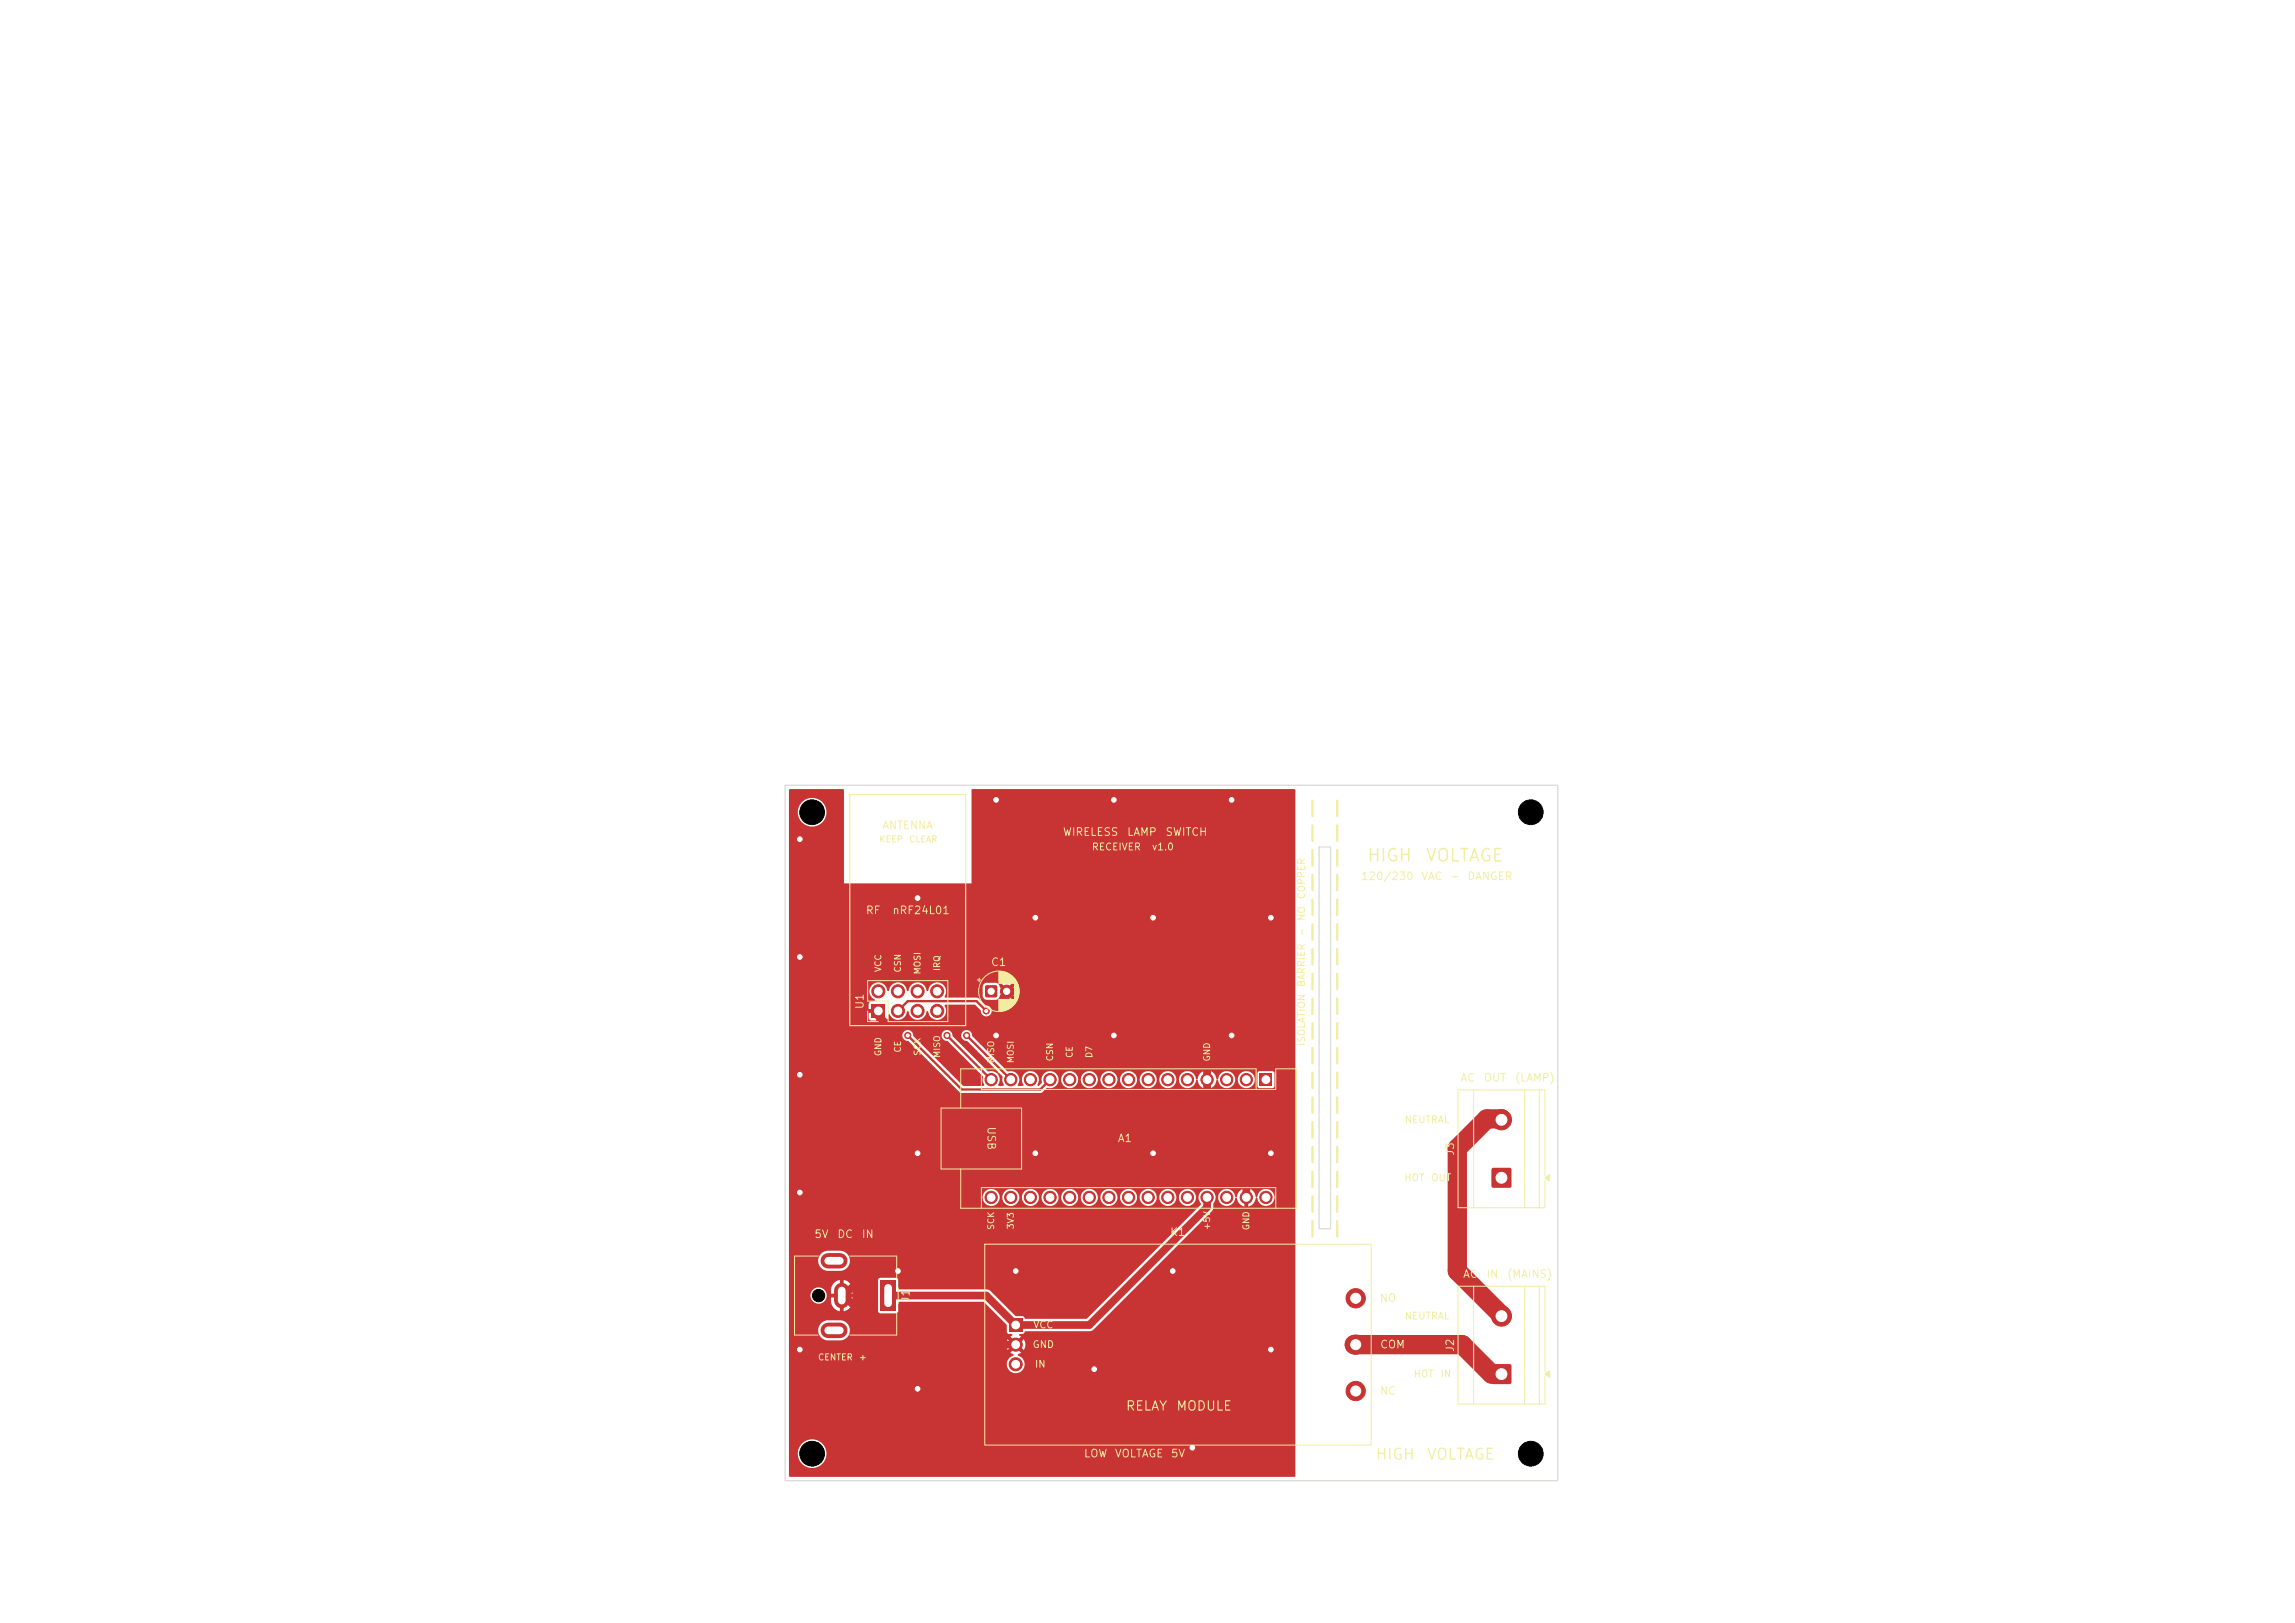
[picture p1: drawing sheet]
<svg xmlns="http://www.w3.org/2000/svg" width="297mm" height="210mm" viewBox="0 0 297 210" stroke-linecap="round" stroke-linejoin="round" font-family="sans-serif">
<defs><g id="words">
<g font-size="1.6" fill="#f2eda1">
<text x="176.8" y="111.9">HIGH</text>
<text x="184.4" y="111.9">VOLTAGE</text>
</g>
<g font-size="1.4" fill="#f2eda1">
<text x="177.9" y="189.2">HIGH</text>
<text x="184.5" y="189.2">VOLTAGE</text>
</g>
<g font-size="1.2" fill="#f2eda1">
<text x="145.6" y="182.8">RELAY</text>
<text x="152.1" y="182.8">MODULE</text>
</g>
<g font-size="1" fill="#f2eda1">
<text x="114.1" y="107.5">ANTENNA</text>
<text x="137.5" y="108.4">WIRELESS</text>
<text x="145.8" y="108.4">LAMP</text>
<text x="150.7" y="108.4">SWITCH</text>
<text x="112" y="118.5">RF</text>
<text x="115.4" y="118.5">nRF24L01</text>
<text x="176.1" y="114.1">120/230</text>
<text x="183.8" y="114.1">VAC</text>
<text x="187.6" y="114.1">-</text>
<text x="189.8" y="114.1">DANGER</text>
<text x="128.2" y="125.2">C1</text>
<text x="112" y="130.7" transform="rotate(-90 112 130.7)">U1</text>
<text x="188.9" y="140.2">AC</text>
<text x="191.9" y="140.2">OUT</text>
<text x="196" y="140.2">(LAMP)</text>
<text x="127.5" y="145.7" transform="rotate(90 127.5 145.7)">USB</text>
<text x="144.6" y="148">A1</text>
<text x="188.4" y="149.6" transform="rotate(-90 188.4 149.6)">J3</text>
<text x="105.3" y="160.4">5V</text>
<text x="108.3" y="160.4">DC</text>
<text x="111.4" y="160.4">IN</text>
<text x="151.3" y="160.2">K1</text>
<text x="189.3" y="165.6">AC</text>
<text x="192.3" y="165.6">IN</text>
<text x="195" y="165.6">(MAINS)</text>
<text x="118" y="168.6" transform="rotate(-90 118 168.6)">J1</text>
<text x="178.5" y="168.7">NO</text>
<text x="178.5" y="174.7">COM</text>
<text x="188.4" y="175" transform="rotate(-90 188.4 175)">J2</text>
<text x="178.5" y="180.7">NC</text>
<text x="140.2" y="188.8">LOW</text>
<text x="144.2" y="188.8">VOLTAGE</text>
<text x="151.5" y="188.8">5V</text>
</g>
<g font-size=".9" fill="#f2eda1">
<text x="141.2" y="110.3">RECEIVER</text>
<text x="149" y="110.3">v1.0</text>
<text x="169.1" y="119.2" transform="rotate(-90 169.1 119.2)">NO</text>
<text x="169.1" y="116.4" transform="rotate(-90 169.1 116.4)">COPPER</text>
<text x="169.1" y="121.3" transform="rotate(-90 169.1 121.3)">-</text>
<text x="169.1" y="127.8" transform="rotate(-90 169.1 127.8)">BARRIER</text>
<text x="169.1" y="135.4" transform="rotate(-90 169.1 135.4)">ISOLATION</text>
<text x="181.7" y="145.6">NEUTRAL</text>
<text x="181.7" y="153.1">HOT</text>
<text x="185.1" y="153.1">OUT</text>
<text x="133.6" y="172.1">VCC</text>
<text x="181.7" y="171">NEUTRAL</text>
<text x="133.6" y="174.6">GND</text>
<text x="133.8" y="177.2">IN</text>
<text x="182.9" y="178.5">HOT</text>
<text x="186.3" y="178.5">IN</text>
</g>
<g font-size=".8" fill="#f2eda1">
<text x="113.7" y="109.2">KEEP</text>
<text x="117.6" y="109.2">CLEAR</text>
<text x="114.2" y="125.9" transform="rotate(-90 114.2 125.9)">VCC</text>
<text x="116.8" y="125.9" transform="rotate(-90 116.8 125.9)">CSN</text>
<text x="121.9" y="125.7" transform="rotate(-90 121.9 125.7)">IRQ</text>
<text x="119.3" y="126.2" transform="rotate(-90 119.3 126.2)">MOSI</text>
<text x="114.2" y="136.7" transform="rotate(-90 114.2 136.7)">GND</text>
<text x="116.8" y="136.3" transform="rotate(-90 116.8 136.3)">CE</text>
<text x="119.3" y="136.7" transform="rotate(-90 119.3 136.7)">SCK</text>
<text x="121.9" y="137" transform="rotate(-90 121.9 137)">MISO</text>
<text x="128.9" y="137.6" transform="rotate(-90 128.9 137.6)">MISO</text>
<text x="131.4" y="137.6" transform="rotate(-90 131.4 137.6)">MOSI</text>
<text x="136.5" y="137.4" transform="rotate(-90 136.5 137.4)">CSN</text>
<text x="139" y="137" transform="rotate(-90 139 137)">CE</text>
<text x="141.6" y="137" transform="rotate(-90 141.6 137)">D7</text>
<text x="156.8" y="137.4" transform="rotate(-90 156.8 137.4)">GND</text>
<text x="128.9" y="159.2" transform="rotate(-90 128.9 159.2)">SCK</text>
<text x="131.4" y="159.1" transform="rotate(-90 131.4 159.1)">3V3</text>
<text x="156.8" y="159.3" transform="rotate(-90 156.8 159.3)">+5V</text>
<text x="161.9" y="159.3" transform="rotate(-90 161.9 159.3)">GND</text>
<text x="105.8" y="176.2">CENTER</text>
<text x="111.1" y="176.2">+</text>
</g>
</g></defs>
<path d="M127.5 127.5h.2h1.3l.1 .2-.1 1.3-.2 .1-1.3-.1v-.2z" fill="#c83434"/>
<circle cx="130.3" cy="128.3" r=".8" fill="#c83434" stroke="#c83434" stroke-width=".13"/>
<path d="M112.8 130h1.7v1.7h-1.7z" fill="#c83434"/>
<g fill="#c83434" stroke="#c83434" stroke-width=".13">
<circle cx="113.7" cy="128.3" r=".85"/>
<circle cx="116.2" cy="130.8" r=".85"/>
<circle cx="116.2" cy="128.3" r=".85"/>
<circle cx="118.7" cy="130.8" r=".85"/>
<circle cx="118.7" cy="128.3" r=".85"/>
<circle cx="121.3" cy="130.8" r=".85"/>
<circle cx="121.3" cy="128.3" r=".85"/>
</g>
<path d="M193.1 176.6l.2-.1h2.1l.1 .1 .1 .2v2.1l-.1 .1-.1 .1h-2.1l-.2-.1-.1-.1v-2.1z" fill="#c83434"/>
<circle cx="194.3" cy="170.3" r="1.3" fill="#c83434" stroke="#c83434" stroke-width=".13"/>
<path d="M113.9 165.6h2v4h-2z" fill="#c83434"/>
<path d="M107.2 163.1h1.5M107.2 172.1h1.5M108.9 167v1.3" fill="none" stroke="#c83434" stroke-width="2"/>
<path d="M130.6 170.6h1.7v1.7h-1.7z" fill="#c83434"/>
<g fill="#c83434" stroke="#c83434" stroke-width=".13">
<circle cx="131.4" cy="174" r=".85"/>
<circle cx="131.4" cy="176.5" r=".85"/>
<circle cx="175.4" cy="174" r="1.25"/>
<circle cx="175.4" cy="168" r="1.25"/>
<circle cx="175.4" cy="180" r="1.25"/>
</g>
<path d="M163 138.9h1.6v1.6h-1.6z" fill="#c83434"/>
<g fill="#c83434" stroke="#c83434" stroke-width=".13">
<circle cx="161.3" cy="139.7" r=".8"/>
<circle cx="158.7" cy="139.7" r=".8"/>
<circle cx="156.2" cy="139.7" r=".8"/>
<circle cx="153.7" cy="139.7" r=".8"/>
<circle cx="151.1" cy="139.7" r=".8"/>
<circle cx="148.6" cy="139.7" r=".8"/>
<circle cx="146" cy="139.7" r=".8"/>
<circle cx="143.5" cy="139.7" r=".8"/>
<circle cx="141" cy="139.7" r=".8"/>
<circle cx="138.4" cy="139.7" r=".8"/>
<circle cx="135.9" cy="139.7" r=".8"/>
<circle cx="133.3" cy="139.7" r=".8"/>
<circle cx="130.8" cy="139.7" r=".8"/>
<circle cx="128.3" cy="139.7" r=".8"/>
<circle cx="128.3" cy="154.9" r=".8"/>
<circle cx="130.8" cy="154.9" r=".8"/>
<circle cx="133.3" cy="154.9" r=".8"/>
<circle cx="135.9" cy="154.9" r=".8"/>
<circle cx="138.4" cy="154.9" r=".8"/>
<circle cx="141" cy="154.9" r=".8"/>
<circle cx="143.5" cy="154.9" r=".8"/>
<circle cx="146" cy="154.9" r=".8"/>
<circle cx="148.6" cy="154.9" r=".8"/>
<circle cx="151.1" cy="154.9" r=".8"/>
<circle cx="153.7" cy="154.9" r=".8"/>
<circle cx="156.2" cy="154.9" r=".8"/>
<circle cx="158.7" cy="154.9" r=".8"/>
<circle cx="161.3" cy="154.9" r=".8"/>
<circle cx="163.8" cy="154.9" r=".8"/>
</g>
<path d="M193.1 151.2l.2-.1h2.1l.1 .1 .1 .2v2.1l-.1 .1-.1 .1h-2.1l-.2-.1-.1-.1v-2.1z" fill="#c83434"/>
<g fill="#c83434" stroke="#c83434" stroke-width=".13">
<circle cx="194.3" cy="144.9" r="1.3"/>
<circle cx="131.4" cy="164.5" r=".6"/>
<circle cx="118.7" cy="179.7" r=".6"/>
<circle cx="141.6" cy="177.2" r=".6"/>
<circle cx="144.1" cy="103.5" r=".6"/>
<circle cx="159.4" cy="134" r=".6"/>
<circle cx="103.5" cy="154.3" r=".6"/>
<circle cx="134" cy="118.7" r=".6"/>
<circle cx="144.1" cy="134" r=".6"/>
<circle cx="149.2" cy="149.2" r=".6"/>
<circle cx="103.5" cy="174.6" r=".6"/>
<circle cx="164.5" cy="118.7" r=".6"/>
<circle cx="134" cy="149.2" r=".6"/>
<circle cx="118.7" cy="149.2" r=".6"/>
<circle cx="116.2" cy="164.5" r=".6"/>
<circle cx="159.4" cy="103.5" r=".6"/>
<circle cx="154.3" cy="187.3" r=".6"/>
<circle cx="118.7" cy="116.2" r=".6"/>
<circle cx="151.8" cy="164.5" r=".6"/>
<circle cx="103.5" cy="108.6" r=".6"/>
<circle cx="103.5" cy="123.8" r=".6"/>
<circle cx="103.5" cy="139.1" r=".6"/>
<circle cx="164.5" cy="174.6" r=".6"/>
<circle cx="149.2" cy="118.7" r=".6"/>
<circle cx="128.9" cy="103.5" r=".6"/>
<circle cx="128.9" cy="134" r=".6"/>
<circle cx="164.5" cy="149.2" r=".6"/>
<circle cx="127.6" cy="130.8" r=".4"/>
<circle cx="117.5" cy="134" r=".4"/>
<circle cx="125.1" cy="134" r=".4"/>
<circle cx="122.6" cy="134" r=".4"/>
</g>
<path d="M113.7 130.8v.6l1.2 1.3M114.9 132.7h12.7l2.6-2.5v-1.9h15.8l10.2 10.1v10.2l5.1 5.1v1.2M114.9 132.7v29.2l-5.7 5.7M156.2 154.9v1.3l-15.2 15.3h-9.6l-3.8-3.9h-12.7M108.9 167.6h.3M109.2 167.6l6.4 6.4h15.8" fill="none" stroke="#c83434" stroke-width="1"/>
<path d="M116.2 130.8l1.3-1.3h8.9l1.2 1.3M117.5 134l7 7h10.1l1.3-1.3M122.6 134l5.7 5.7M125.1 134l5.7 5.7" fill="none" stroke="#c83434" stroke-width=".3"/>
<path d="M194.3 144.9v-.1h-1.9l-3.8 3.8v15.9l5.7 5.7v.1M175.3 174h13.9l3.8 3.8h1.3" fill="none" stroke="#c83434" stroke-width="2.5"/>
<path d="M102.1 102.1h7l.1 .1v12.1h16.5v-12.1l.2-.1h41.6l.1 .1v88.9h-65.4l-.1-.1v-3h1.1a1.85 1.85 0 0 0 2.6 1.8 1.85 1.85 0 0 0 .5-3.1 1.85 1.85 0 0 0-3 1l-.1 .3h-1.1v-16h3.8a1.32 1.32 0 0 0 1.2 1.4h1.9a1.3 1.3 0 0 0 1-1.4 1.3 1.3 0 0 0-1.2-1.2h-1.7a1.3 1.3 0 0 0-1.2 1.2h-3.8v-4.3h2.8v.2a1.05 1.05 0 0 0 1.6 .6 1.05 1.05 0 0 0 .2-1.6h.8v.5l.9 .1v.4h-.9v.5a1.39 1.39 0 0 0 1.2 1.3v-.8l.1-.1h.4v.9h.1a1.48 1.48 0 0 0 1-1.8h-.7l-.2-.1 .1-.4h.8v-.5a1.4 1.4 0 0 0-1.1-1.3v.8l-.2 .1h-.3v-.9h-.1a1.4 1.4 0 0 0-1.1 1.3l-.9-.1a1.06 1.06 0 0 0-1.2-.1 1.06 1.06 0 0 0-.5 1h-2.8v-2.1h11.5v4.1l.3 .2h2.2l.1-.2v-1.1l.1-.2h11l3 3v1.1l.2 .1 .5 .1v.1l-.2 .1 .4 .6-.3 .3-.5-.5a1.26 1.26 0 0 0 0 1.4l.4-.5 .2 .1 .2 .2-.4 .5 .4 .2v.2a1.16 1.16 0 0 0-.9 1.6 1.16 1.16 0 0 0 1.9 .4 1.16 1.16 0 0 0-.2-1.9 .27 .27 0 0 1-.3-.2l.4-.3-.4-.5 .2-.3h.1l.5 .5a1.24 1.24 0 0 0 0-1.4l-.5 .5-.3-.3v-.1l.4-.5-.2-.1v-.1l.6-.1 .2-.3h8.4l.4-.2 15.3-15.4 .2-.3v-.7l.2-.3 .1-.5h.3v.1a1.12 1.12 0 0 0 1.2 1 1.12 1.12 0 0 0 1.1-1h.1l.1 .1a1.19 1.19 0 0 0 .9 1v-.5l.2-.2 .3 .1 .1 .6a1.28 1.28 0 0 0 .9-1.1 .17 .17 0 0 1 .2 0 .17 .17 0 0 1 .1 .2 1.09 1.09 0 0 0 1.7 .5 1.09 1.09 0 0 0-.2-1.8 1.09 1.09 0 0 0-1.6 1h-.1l-.1-.1a1.21 1.21 0 0 0-1-1v.5l-.1 .2-.3-.1-.1-.6a1.26 1.26 0 0 0-.9 1.1h-.2a1.11 1.11 0 0 0-1.1-1.1 1.11 1.11 0 0 0-1.2 1.1h-.3v-.2a1.12 1.12 0 0 0-1.7-.7 1.12 1.12 0 0 0-.2 1.8v.1l-14.8 14.7h-7.9l-.3-.3h-1l-3.3-3.3-.4-.2h-11.3l-.2-.1v-1.1l-.2-.3h-2.1l-.3 .3h-11.5v-2.6h3.8v.2a1.31 1.31 0 0 0 1.2 1.2h1.9a1.3 1.3 0 0 0 1-1.4 1.3 1.3 0 0 0-1.2-1.2h-1.7a1.3 1.3 0 0 0-1.2 1.2h-3.8v-8.1h25.1v.1a1.1 1.1 0 0 0 1.2 1 1.1 1.1 0 0 0 1-1.1h.3v.1a1.1 1.1 0 0 0 1.2 1 1.1 1.1 0 0 0 1-1.1h.3v.1a1.1 1.1 0 0 0 1.2 1 1.1 1.1 0 0 0 1.1-1.1h.3v.1a1.1 1.1 0 0 0 1.2 1 1.1 1.1 0 0 0 1-1.1h.3v.1a1.1 1.1 0 0 0 1.2 1 1.1 1.1 0 0 0 1-1.1h.4v.1a1.1 1.1 0 0 0 1.2 1 1.1 1.1 0 0 0 1-1.1h.3v.1a1.1 1.1 0 0 0 1.2 1 1.1 1.1 0 0 0 1-1.1h.3v.1a1.1 1.1 0 0 0 1.2 1 1.1 1.1 0 0 0 1.1-1.1h.3v.1a1.1 1.1 0 0 0 1.2 1 1.1 1.1 0 0 0 1-1.1h.3v.1a1.1 1.1 0 0 0 1.2 1 1.1 1.1 0 0 0 1-1.1h.4v.1a1.1 1.1 0 0 0 1.6 .9 1.1 1.1 0 0 0 0-1.9 1.1 1.1 0 0 0-1.6 .9h-.4v-.2a1.1 1.1 0 0 0-1.2-.9 1.1 1.1 0 0 0-1 1.1h-.3v-.2a1.1 1.1 0 0 0-1.2-.9 1.1 1.1 0 0 0-1 1.1h-.3l-.1-.2a1.1 1.1 0 0 0-1.1-.9 1.1 1.1 0 0 0-1.1 1.1h-.3v-.2a1.1 1.1 0 0 0-1.2-.9 1.1 1.1 0 0 0-1 1.1h-.3l-.1-.2a1.1 1.1 0 0 0-1.1-.9 1.1 1.1 0 0 0-1 1.1h-.4v-.2a1.1 1.1 0 0 0-1.2-.9 1.1 1.1 0 0 0-1 1.1h-.3v-.2a1.1 1.1 0 0 0-1.2-.9 1.1 1.1 0 0 0-1 1.1h-.3l-.1-.2a1.1 1.1 0 0 0-1.1-.9 1.1 1.1 0 0 0-1.1 1.1h-.3v-.2a1.1 1.1 0 0 0-1.2-.9 1.1 1.1 0 0 0-1 1.1h-.3l-.1-.2a1.1 1.1 0 0 0-1.1-.9 1.1 1.1 0 0 0-1 1.1h-25.1v-20.8h14.7v.1a.89 .89 0 0 0 .8 .5l6.7 6.7h10.4l.2-.1 .6-.5a1.19 1.19 0 0 0 1.5-1.2h.3v.2a1.1 1.1 0 0 0 1.2 1 1.1 1.1 0 0 0 1-1.2h.4v.2a1.1 1.1 0 0 0 1.2 1 1.1 1.1 0 0 0 1-1.2h.3v.2a1.1 1.1 0 0 0 1.2 1 1.1 1.1 0 0 0 1-1.2h.3v.2a1.1 1.1 0 0 0 1.2 1 1.1 1.1 0 0 0 1.1-1.2h.3v.2a1.1 1.1 0 0 0 1.2 1 1.1 1.1 0 0 0 1-1.2h.3v.2a1.1 1.1 0 0 0 1.2 1 1.1 1.1 0 0 0 1-1.2h.4v.2a1.12 1.12 0 0 0 1.1 1 1.12 1.12 0 0 0 1.1-1h.2l.2 .5 .2 .3 .5 .3 .1-.7h.4l.1 .1v.6a1.26 1.26 0 0 0 .9-1.1 .17 .17 0 0 1 .2 0 .17 .17 0 0 1 .1 .2 1.1 1.1 0 0 0 1.2 .8 1.1 1.1 0 0 0 1-1.2h.3v.2a1.1 1.1 0 0 0 1.6 .9 1.1 1.1 0 0 0 .2-1.8h.7v1.6l.2 .3h1.8l.2-.1v-1.8l-.1-.3h-1.8l-.3 .3h-.7l-.1-.1a1.1 1.1 0 0 0-1.7 .8h-.3l-.1-.2a1.12 1.12 0 0 0-1.2-.8 1.12 1.12 0 0 0-1 1h-.2a1.22 1.22 0 0 0-.9-1.1v.6l-.2 .1h-.3v-.7a1.26 1.26 0 0 0-1 1.1l-.1 .1a1.35 1.35 0 0 0-1.1-1.1 1.11 1.11 0 0 0-1.2 1h-.4v-.2a1.1 1.1 0 0 0-1.2-.8 1.1 1.1 0 0 0-1 1h-.3v-.2a1.1 1.1 0 0 0-1.2-.8 1.1 1.1 0 0 0-1 1h-.3l-.1-.2a1.1 1.1 0 0 0-1.1-.8 1.1 1.1 0 0 0-1.1 1h-.3v-.2a1.1 1.1 0 0 0-1.2-.8 1.1 1.1 0 0 0-1 1h-.3l-.1-.2a1.1 1.1 0 0 0-1.1-.8 1.1 1.1 0 0 0-1 1h-.4v-.2a1.1 1.1 0 0 0-1.2-.8 1.1 1.1 0 0 0-1 1h-.3v-.2a1.13 1.13 0 0 0-1.5-.7 1.13 1.13 0 0 0-.7 1.4l-.4 .4-.2-.1a1.13 1.13 0 0 0-.1-1.5 1.13 1.13 0 0 0-1.5 0 1.13 1.13 0 0 0-.1 1.5l-.1 .1h-.6l-.1-.2a1.15 1.15 0 0 0-.1-1.3 1.15 1.15 0 0 0-1.2-.4l-4.6-4.5a.73 .73 0 0 0-.6-.8 .73 .73 0 0 0-.8 .7 .73 .73 0 0 0 .8 .7l3.9 4 .1 .1h.1l.4 .5v.5l.2 .6-.1 .1h-.5l-.1-.2a1.15 1.15 0 0 0-.1-1.4l-.6-.3h-.7l-4.5-4.5a.73 .73 0 0 0-.7-.8 .73 .73 0 0 0-.8 .7 .73 .73 0 0 0 .9 .7l4.5 4.6a1.63 1.63 0 0 0 .2 1.1l-.2 .1h-2.6l-6.4-6.4a.72 .72 0 0 0-.7-.8 .72 .72 0 0 0-.7 .8h-14.7v-4.2h10.3v.7h.8l-.1 .4-.7 .1v.7l.2 .2 .2 .1h.6v-.7l.2-.1h.3v.8l.7-.1 .3-.2 .1-.6a.33 .33 0 0 1 .3 .4 1.19 1.19 0 0 0 1.3 .3 1.19 1.19 0 0 0 .8-1.1h.1a1.21 1.21 0 0 0 1.2 1.2 1.21 1.21 0 0 0 1.2-1.2h.2a1.19 1.19 0 0 0 1.6 1.1 1.19 1.19 0 0 0 .5-1.8l.2-.1h3.7l.8 .7a.73 .73 0 0 0 .7 .8 .73 .73 0 0 0 .7-.7 .73 .73 0 0 0-.8-.7l-.9-.9-.2-.1h-4l-.2-.1a1.27 1.27 0 0 0 .1-1.3h4.9v1.3l.2 .3 1.6 .1 .2-.2 .2-.4 .5-.4 .2 .3-.5 .6a1.2 1.2 0 0 0 1.3 0l-.4-.5v-.2l.2-.2 .6 .5a1.19 1.19 0 0 0 0-1.3l-.5 .5h-.2l-.2-.3 .5-.5a1.19 1.19 0 0 0-1.3 0l.5 .6-.3 .2-.4-.4a.56 .56 0 0 0-.5-.5h-1.2a.54 .54 0 0 0-.5 .5h-4.9a1.17 1.17 0 0 0-1.3-.5 1.17 1.17 0 0 0-.9 1h-.2v-.1a1.17 1.17 0 0 0-1.2-1 1.17 1.17 0 0 0-1.1 1.1h-.2l-.1-.1a1.17 1.17 0 0 0-1.2-1 1.17 1.17 0 0 0-1.1 1.1h-.2v-.1a1.17 1.17 0 0 0-1.9-.7 1.17 1.17 0 0 0 .4 2l-.1 .2h-.6l-.2 .3h-10.3v-24.9h1.1a1.85 1.85 0 0 0 2.6 1.8 1.85 1.85 0 0 0 .5-3.1 1.85 1.85 0 0 0-3 1l-.1 .3h-1.1z" fill="#c83434"/>
<path d="M110 102.8h15v29.9h-15z" fill="none" stroke="#f2eda1" stroke-width=".15"/>
<g fill="none" stroke="#f2eda1" stroke-width=".3">
<path d="M169.8 103.6v2M169.8 106.8v2M169.8 110v2M169.8 113.2v2M169.8 116.4v2M169.8 119.6v2M173 103.6v2M173 106.8v2M173 110v2M173 113.2v2M173 116.4v2M173 119.6v2"/>
<path d="M169.8 122.8v2M169.8 126v2M169.8 129.2v2M169.8 132.4v2M169.8 135.6v2M169.8 138.8v2M173 122.8v2M173 126v2M173 129.2v2M173 132.4v2M173 135.6v2M173 138.8v2"/>
<path d="M169.8 142v2M169.8 145.2v2M169.8 148.4v2M169.8 151.6v2M169.8 154.8v2M169.8 158v2M173 142v2M173 145.2v2M173 148.4v2M173 151.6v2M173 154.8v2M173 158v2"/>
</g>
<g fill="none" stroke="#f2eda1" stroke-width=".13">
<path d="M112.3 126.9h10.4v5.3h-7.8v-2.7h-2.6zM112.3 130.8v1.4h1.4M126.5 126.8h.5M126.7 126.5v.5M127 138.3v2.7h38.1v-2.7h2.7v18h-43.5v-5M129.3 125.7v1.5M129.3 129.3v1.6M129.3 129.3v1.5M129.4 125.7v1.5M129.4 129.3v1.5M129.5 125.7v1.5M129.5 129.3v1.5"/>
<path d="M129.6 125.7v1.5M129.6 129.3v1.5M129.7 125.7v1.5M129.7 129.3v1.5M129.8 125.7v1.5M129.8 129.3v1.5M129.8 125.8v1.4M129.9 125.8v1.4M129.9 129.3v1.5M130 125.8v1.4M130 129.3v1.4M130.1 125.8v1.4"/>
<path d="M130.1 129.3v1.4M130.2 125.9v1.3M130.2 129.3v1.4M130.3 125.9v1.3M130.3 129.3v1.4M130.3 129.3v1.3M130.4 125.9v1.3M130.4 129.3v1.3M130.4 126v1.2M130.5 126v1.2M130.5 129.3v1.3M130.5 129.3v1.2"/>
<path d="M130.6 126v1.2M130.6 129.3v1.2M130.6 126.1v1.1M130.7 126.1v1.1M130.7 129.3v1.1M130.8 126.1v1.1M130.8 129.3v1.1M130.8 126.2v1M130.8 129.3v1M130.9 126.2v1M130.9 129.3v1M130.9 126.3v.9"/>
<path d="M130.9 129.3v.9M131 126.3v.9M131 129.3v.9M131 126.4v.8M131.1 126.4v.8M131.1 129.3v.8M131.2 126.5v.7M131.2 129.3v.8M131.2 129.3v.7M131.2 126.6v.6M131.3 126.6v.6M131.3 129.3v.6"/>
<path d="M131.3 126.7v3.2M131.3 126.7v3.1M131.4 126.8v3M131.4 126.8v2.9M131.5 126.9v2.8M131.5 127v2.6M131.6 127v2.5M131.6 127.1v2.3M131.6 127.2v2.2M131.7 127.3v2M131.7 127.4v1.8M131.7 127.5v1.6"/>
<path d="M131.8 127.6v1.3M131.8 127.8v1M131.9 128v.6M121.8 143.4h10.4v7.9h-10.4zM127 156.3v-2.6h38.1v2.6M162.6 141v-2.7h-38.3v5.1M190.7 141v15.3M197.3 141v15.3M199.2 141v15.3M199.9 152.1v-11.1h-11.2v15.3h11.2v-3.6M105.9 162.5h-3.1v10.3h3.1M110 162.5h6v2.8"/>
<path d="M116 169.9v2.9h-6M116.2 166.6v2M127.4 161h50v26h-50zM190.7 166.4v15.3M197.3 166.4v15.3M199.2 166.4v15.3M199.9 177.5v-11.1h-11.2v15.3h11.2v-3.6"/>
<circle cx="129.3" cy="128.3" r="2.62"/>
</g>
<g fill="#f2eda1" stroke="#f2eda1" stroke-width=".13">
<path d="M199.9 177.8l.6-.4v.8z"/>
<path d="M199.9 152.4l.6-.4v.8z"/>
</g>
<path d="M101.6 101.6h100v90h-100zM170.7 109.6h1.5v49.4h-1.5z" fill="none" stroke="#d0d2cd" stroke-width=".13"/>
<g fill="#fff" stroke="#fff" stroke-width=".13">
<circle cx="131.4" cy="164.5" r=".3"/>
<circle cx="118.7" cy="179.7" r=".3"/>
<circle cx="141.6" cy="177.2" r=".3"/>
<circle cx="144.1" cy="103.5" r=".3"/>
<circle cx="159.4" cy="134" r=".3"/>
<circle cx="103.5" cy="154.3" r=".3"/>
<circle cx="134" cy="118.7" r=".3"/>
<circle cx="144.1" cy="134" r=".3"/>
<circle cx="149.2" cy="149.2" r=".3"/>
<circle cx="103.5" cy="174.6" r=".3"/>
<circle cx="164.5" cy="118.7" r=".3"/>
<circle cx="134" cy="149.2" r=".3"/>
<circle cx="118.7" cy="149.2" r=".3"/>
<circle cx="116.2" cy="164.5" r=".3"/>
<circle cx="159.4" cy="103.5" r=".3"/>
<circle cx="154.3" cy="187.3" r=".3"/>
<circle cx="118.7" cy="116.2" r=".3"/>
<circle cx="151.8" cy="164.5" r=".3"/>
<circle cx="103.5" cy="108.6" r=".3"/>
<circle cx="103.5" cy="123.8" r=".3"/>
<circle cx="103.5" cy="139.1" r=".3"/>
<circle cx="164.5" cy="174.6" r=".3"/>
<circle cx="149.2" cy="118.7" r=".3"/>
<circle cx="128.9" cy="103.5" r=".3"/>
<circle cx="128.9" cy="134" r=".3"/>
<circle cx="164.5" cy="149.2" r=".3"/>
<circle cx="127.6" cy="130.8" r=".2"/>
<circle cx="117.5" cy="134" r=".2"/>
<circle cx="125.1" cy="134" r=".2"/>
<circle cx="122.6" cy="134" r=".2"/>
<circle cx="128.3" cy="128.3" r=".4"/>
<circle cx="130.3" cy="128.3" r=".4"/>
<circle cx="113.7" cy="130.8" r=".5"/>
<circle cx="113.7" cy="128.3" r=".5"/>
<circle cx="116.2" cy="130.8" r=".5"/>
<circle cx="116.2" cy="128.3" r=".5"/>
<circle cx="118.7" cy="130.8" r=".5"/>
<circle cx="118.7" cy="128.3" r=".5"/>
<circle cx="121.3" cy="130.8" r=".5"/>
<circle cx="121.3" cy="128.3" r=".5"/>
<circle cx="194.3" cy="177.8" r=".7"/>
<circle cx="194.3" cy="170.3" r=".7"/>
<circle cx="131.4" cy="171.5" r=".5"/>
<circle cx="131.4" cy="174" r=".5"/>
<circle cx="131.4" cy="176.5" r=".5"/>
<circle cx="175.4" cy="174" r=".65"/>
<circle cx="175.4" cy="168" r=".65"/>
<circle cx="175.4" cy="180" r=".65"/>
<circle cx="163.8" cy="139.7" r=".5"/>
<circle cx="161.3" cy="139.7" r=".5"/>
<circle cx="158.7" cy="139.7" r=".5"/>
<circle cx="156.2" cy="139.7" r=".5"/>
<circle cx="153.7" cy="139.7" r=".5"/>
<circle cx="151.1" cy="139.7" r=".5"/>
<circle cx="148.6" cy="139.7" r=".5"/>
<circle cx="146" cy="139.7" r=".5"/>
<circle cx="143.5" cy="139.7" r=".5"/>
<circle cx="141" cy="139.7" r=".5"/>
<circle cx="138.4" cy="139.7" r=".5"/>
<circle cx="135.9" cy="139.7" r=".5"/>
<circle cx="133.3" cy="139.7" r=".5"/>
<circle cx="130.8" cy="139.7" r=".5"/>
<circle cx="128.3" cy="139.7" r=".5"/>
<circle cx="128.3" cy="154.9" r=".5"/>
<circle cx="130.8" cy="154.9" r=".5"/>
<circle cx="133.3" cy="154.9" r=".5"/>
<circle cx="135.9" cy="154.9" r=".5"/>
<circle cx="138.4" cy="154.9" r=".5"/>
<circle cx="141" cy="154.9" r=".5"/>
<circle cx="143.5" cy="154.9" r=".5"/>
<circle cx="146" cy="154.9" r=".5"/>
<circle cx="148.6" cy="154.9" r=".5"/>
<circle cx="151.1" cy="154.9" r=".5"/>
<circle cx="153.7" cy="154.9" r=".5"/>
<circle cx="156.2" cy="154.9" r=".5"/>
<circle cx="158.7" cy="154.9" r=".5"/>
<circle cx="161.3" cy="154.9" r=".5"/>
<circle cx="163.8" cy="154.9" r=".5"/>
<circle cx="194.3" cy="152.4" r=".7"/>
<circle cx="194.3" cy="144.9" r=".7"/>
</g>
<g fill="#000" stroke="#000" stroke-width=".13">
<circle cx="105.1" cy="105.1" r="1.6"/>
<circle cx="198.1" cy="105.1" r="1.6"/>
<circle cx="105.9" cy="167.6" r=".8"/>
<circle cx="105.1" cy="188.1" r="1.6"/>
<circle cx="198.1" cy="188.1" r="1.6"/>
</g>
<path d="M107.2 163.1h1.5M107.2 172.1h1.5M108.9 167v1.3M114.9 166.6v2" fill="none" stroke="#fff" stroke-width="1"/>
<use href="#words"/>
</svg>
